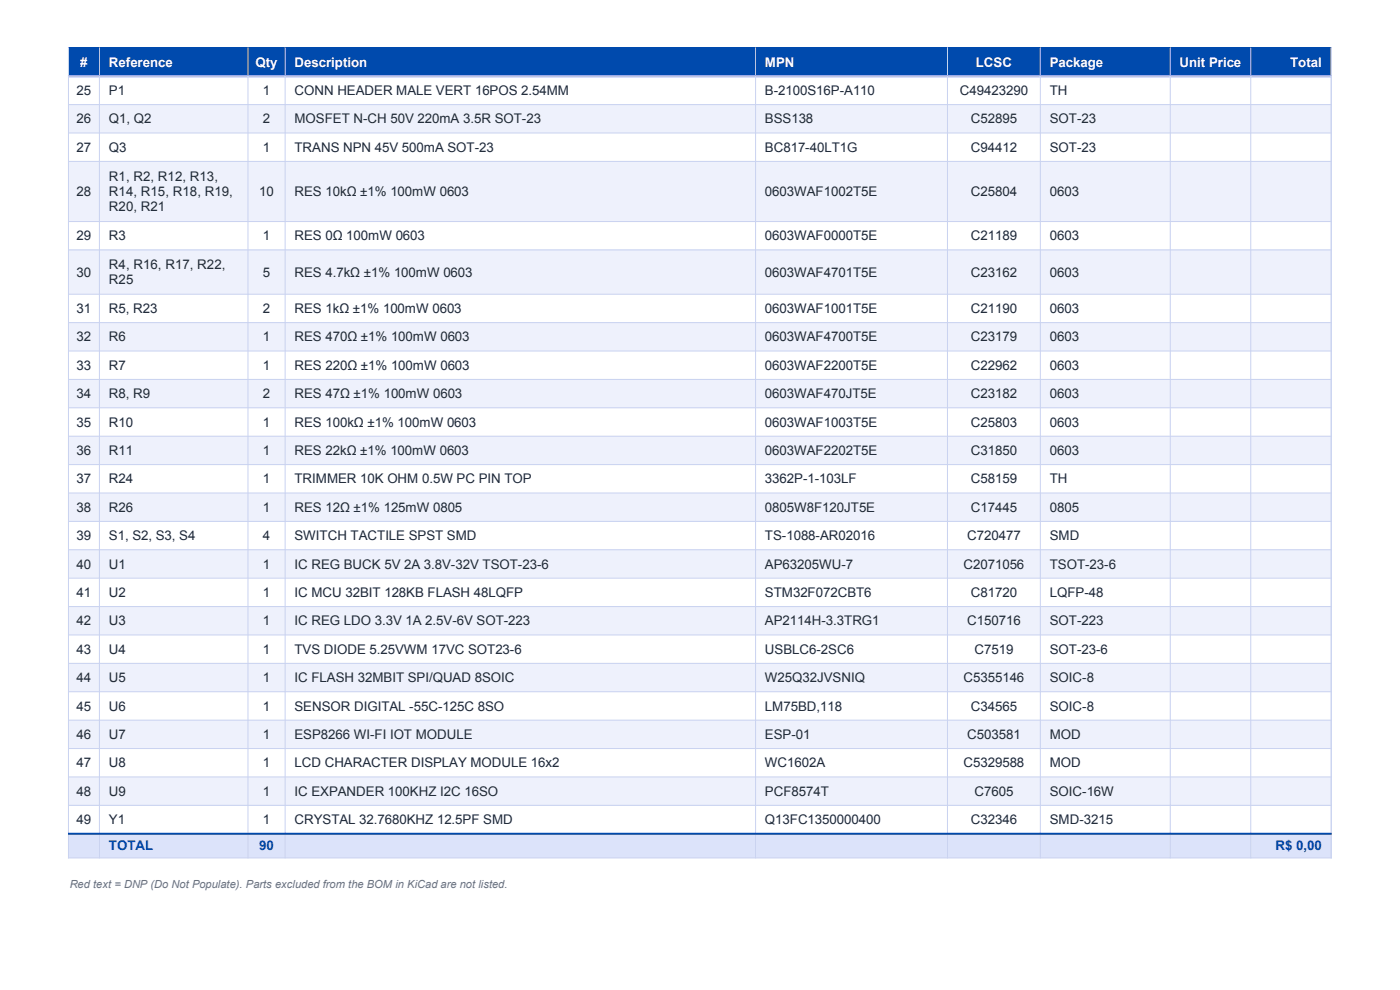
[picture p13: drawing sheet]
<svg xmlns="http://www.w3.org/2000/svg" width="297mm" height="210mm" viewBox="0 0 297 210" stroke-linecap="round" stroke-linejoin="round" font-family="sans-serif">
<defs><g id="words">
<g font-size="2.8" fill="#fff">
<text x="17" y="14.1">#</text>
<text x="23.1" y="14.1">Reference</text>
<text x="54.2" y="14.1">Qty</text>
<text x="62.5" y="14.1">Description</text>
<text x="162.3" y="14.1">MPN</text>
<text x="207" y="14.1">LCSC</text>
<text x="222.7" y="14.1">Package</text>
<text x="250.2" y="14.1">Unit Price</text>
<text x="273.7" y="14.1">Total</text>
</g>
<g font-size="2.8" fill="#1f2937">
<text x="16.3" y="20.1">25</text>
<text x="23.1" y="20.1">P1</text>
<text x="55.8" y="20.1">1</text>
<text x="62.5" y="20.1">CONN HEADER MALE VERT 16POS 2.54MM</text>
<text x="162.3" y="20.1">B-2100S16P-A110</text>
<text x="203.6" y="20.1">C49423290</text>
<text x="222.7" y="20.1">TH</text>
<text x="16.3" y="26.2">26</text>
<text x="23.1" y="26.2">Q1, Q2</text>
<text x="55.8" y="26.2">2</text>
<text x="62.5" y="26.2">MOSFET N-CH 50V 220mA 3.5R SOT-23</text>
<text x="162.3" y="26.2">BSS138</text>
<text x="206" y="26.2">C52895</text>
<text x="222.7" y="26.2">SOT-23</text>
<text x="16.3" y="32.2">27</text>
<text x="23.1" y="32.2">Q3</text>
<text x="55.8" y="32.2">1</text>
<text x="62.5" y="32.2">TRANS NPN 45V 500mA SOT-23</text>
<text x="162.3" y="32.2">BC817-40LT1G</text>
<text x="206" y="32.2">C94412</text>
<text x="222.7" y="32.2">SOT-23</text>
<text x="16.3" y="41.6">28</text>
<text x="23.1" y="38.5">R1, R2, R12, R13,</text>
<text x="23.1" y="41.6">R14, R15, R18, R19,</text>
<text x="55" y="41.6">10</text>
<text x="62.5" y="41.6">RES 10kΩ ±1% 100mW 0603</text>
<text x="162.3" y="41.6">0603WAF1002T5E</text>
<text x="206" y="41.6">C25804</text>
<text x="222.7" y="41.6">0603</text>
<text x="23.1" y="44.8">R20, R21</text>
<text x="16.3" y="51">29</text>
<text x="23.1" y="51">R3</text>
<text x="55.8" y="51">1</text>
<text x="62.5" y="51">RES 0Ω 100mW 0603</text>
<text x="162.3" y="51">0603WAF0000T5E</text>
<text x="206" y="51">C21189</text>
<text x="222.7" y="51">0603</text>
<text x="16.3" y="58.7">30</text>
<text x="23.1" y="57.2">R4, R16, R17, R22,</text>
<text x="55.8" y="58.7">5</text>
<text x="62.5" y="58.7">RES 4.7kΩ ±1% 100mW 0603</text>
<text x="162.3" y="58.7">0603WAF4701T5E</text>
<text x="206" y="58.7">C23162</text>
<text x="222.7" y="58.7">0603</text>
<text x="23.1" y="60.3">R25</text>
<text x="16.3" y="66.4">31</text>
<text x="23.1" y="66.4">R5, R23</text>
<text x="55.8" y="66.4">2</text>
<text x="62.5" y="66.4">RES 1kΩ ±1% 100mW 0603</text>
<text x="162.3" y="66.4">0603WAF1001T5E</text>
<text x="206" y="66.4">C21190</text>
<text x="222.7" y="66.4">0603</text>
<text x="16.3" y="72.4">32</text>
<text x="23.1" y="72.4">R6</text>
<text x="55.8" y="72.4">1</text>
<text x="62.5" y="72.4">RES 470Ω ±1% 100mW 0603</text>
<text x="162.3" y="72.4">0603WAF4700T5E</text>
<text x="206" y="72.4">C23179</text>
<text x="222.7" y="72.4">0603</text>
<text x="16.3" y="78.5">33</text>
<text x="23.1" y="78.5">R7</text>
<text x="55.8" y="78.5">1</text>
<text x="62.5" y="78.5">RES 220Ω ±1% 100mW 0603</text>
<text x="162.3" y="78.5">0603WAF2200T5E</text>
<text x="206" y="78.5">C22962</text>
<text x="222.7" y="78.5">0603</text>
<text x="16.3" y="84.5">34</text>
<text x="23.1" y="84.5">R8, R9</text>
<text x="55.8" y="84.5">2</text>
<text x="62.5" y="84.5">RES 47Ω ±1% 100mW 0603</text>
<text x="162.3" y="84.5">0603WAF470JT5E</text>
<text x="206" y="84.5">C23182</text>
<text x="222.7" y="84.5">0603</text>
<text x="16.3" y="90.5">35</text>
<text x="23.1" y="90.5">R10</text>
<text x="55.8" y="90.5">1</text>
<text x="62.5" y="90.5">RES 100kΩ ±1% 100mW 0603</text>
<text x="162.3" y="90.5">0603WAF1003T5E</text>
<text x="206" y="90.5">C25803</text>
<text x="222.7" y="90.5">0603</text>
<text x="16.3" y="96.5">36</text>
<text x="23.1" y="96.5">R11</text>
<text x="55.8" y="96.5">1</text>
<text x="62.5" y="96.5">RES 22kΩ ±1% 100mW 0603</text>
<text x="162.3" y="96.5">0603WAF2202T5E</text>
<text x="206" y="96.5">C31850</text>
<text x="222.7" y="96.5">0603</text>
<text x="16.3" y="102.6">37</text>
<text x="23.1" y="102.6">R24</text>
<text x="55.8" y="102.6">1</text>
<text x="62.5" y="102.6">TRIMMER 10K OHM 0.5W PC PIN TOP</text>
<text x="162.3" y="102.6">3362P-1-103LF</text>
<text x="206" y="102.6">C58159</text>
<text x="222.7" y="102.6">TH</text>
<text x="16.3" y="108.5">38</text>
<text x="23.1" y="108.5">R26</text>
<text x="55.8" y="108.5">1</text>
<text x="62.5" y="108.5">RES 12Ω ±1% 125mW 0805</text>
<text x="162.3" y="108.5">0805W8F120JT5E</text>
<text x="206" y="108.5">C17445</text>
<text x="222.7" y="108.5">0805</text>
<text x="16.3" y="114.6">39</text>
<text x="23.1" y="114.6">S1, S2, S3, S4</text>
<text x="55.8" y="114.6">4</text>
<text x="62.5" y="114.6">SWITCH TACTILE SPST SMD</text>
<text x="162.3" y="114.6">TS-1088-AR02016</text>
<text x="205.2" y="114.6">C720477</text>
<text x="222.7" y="114.6">SMD</text>
<text x="16.3" y="120.6">40</text>
<text x="23.1" y="120.6">U1</text>
<text x="55.8" y="120.6">1</text>
<text x="62.5" y="120.6">IC REG BUCK 5V 2A 3.8V-32V TSOT-23-6</text>
<text x="162.3" y="120.6">AP63205WU-7</text>
<text x="204.4" y="120.6">C2071056</text>
<text x="222.7" y="120.6">TSOT-23-6</text>
<text x="16.3" y="126.7">41</text>
<text x="23.1" y="126.7">U2</text>
<text x="55.8" y="126.7">1</text>
<text x="62.5" y="126.7">IC MCU 32BIT 128KB FLASH 48LQFP</text>
<text x="162.3" y="126.7">STM32F072CBT6</text>
<text x="206" y="126.7">C81720</text>
<text x="222.7" y="126.7">LQFP-48</text>
<text x="16.3" y="132.6">42</text>
<text x="23.1" y="132.6">U3</text>
<text x="55.8" y="132.6">1</text>
<text x="62.5" y="132.6">IC REG LDO 3.3V 1A 2.5V-6V SOT-223</text>
<text x="162.3" y="132.6">AP2114H-3.3TRG1</text>
<text x="205.2" y="132.6">C150716</text>
<text x="222.7" y="132.6">SOT-223</text>
<text x="16.3" y="138.7">43</text>
<text x="23.1" y="138.7">U4</text>
<text x="55.8" y="138.7">1</text>
<text x="62.5" y="138.7">TVS DIODE 5.25VWM 17VC SOT23-6</text>
<text x="162.3" y="138.7">USBLC6-2SC6</text>
<text x="206.7" y="138.7">C7519</text>
<text x="222.7" y="138.7">SOT-23-6</text>
<text x="16.3" y="144.7">44</text>
<text x="23.1" y="144.7">U5</text>
<text x="55.8" y="144.7">1</text>
<text x="62.5" y="144.7">IC FLASH 32MBIT SPI/QUAD 8SOIC</text>
<text x="162.3" y="144.7">W25Q32JVSNIQ</text>
<text x="204.4" y="144.7">C5355146</text>
<text x="222.7" y="144.7">SOIC-8</text>
<text x="16.3" y="150.7">45</text>
<text x="23.1" y="150.7">U6</text>
<text x="55.8" y="150.7">1</text>
<text x="62.5" y="150.7">SENSOR DIGITAL -55C-125C 8SO</text>
<text x="162.3" y="150.7">LM75BD,118</text>
<text x="206" y="150.7">C34565</text>
<text x="222.7" y="150.7">SOIC-8</text>
<text x="16.3" y="156.7">46</text>
<text x="23.1" y="156.7">U7</text>
<text x="55.8" y="156.7">1</text>
<text x="62.5" y="156.7">ESP8266 WI-FI IOT MODULE</text>
<text x="162.3" y="156.7">ESP-01</text>
<text x="205.2" y="156.7">C503581</text>
<text x="222.7" y="156.7">MOD</text>
<text x="16.3" y="162.8">47</text>
<text x="23.1" y="162.8">U8</text>
<text x="55.8" y="162.8">1</text>
<text x="62.5" y="162.8">LCD CHARACTER DISPLAY MODULE 16x2</text>
<text x="162.3" y="162.8">WC1602A</text>
<text x="204.4" y="162.8">C5329588</text>
<text x="222.7" y="162.8">MOD</text>
<text x="16.3" y="168.8">48</text>
<text x="23.1" y="168.8">U9</text>
<text x="55.8" y="168.8">1</text>
<text x="62.5" y="168.8">IC EXPANDER 100KHZ I2C 16SO</text>
<text x="162.3" y="168.8">PCF8574T</text>
<text x="206.7" y="168.8">C7605</text>
<text x="222.7" y="168.8">SOIC-16W</text>
<text x="16.3" y="174.8">49</text>
<text x="23.1" y="174.8">Y1</text>
<text x="55.8" y="174.8">1</text>
<text x="62.5" y="174.8">CRYSTAL 32.7680KHZ 12.5PF SMD</text>
<text x="162.3" y="174.8">Q13FC1350000400</text>
<text x="206" y="174.8">C32346</text>
<text x="222.7" y="174.8">SMD-3215</text>
</g>
<g font-size="2.8" fill="#004aad">
<text x="23.1" y="180.4">TOTAL</text>
<text x="55" y="180.4">90</text>
<text x="270.6" y="180.4">R$ 0,00</text>
</g>
<text font-size="2.4" fill="#6b7280" x="14.8" y="188.4">Red text = DNP (Do Not Populate). Parts excluded from the BOM in KiCad are not listed.</text>
</g></defs>
<path d="M14.5 10.1h267.9v6h-267.9z" fill-rule="evenodd" fill="#004aad"/>
<path d="M14.4 10.1h268.1" fill="none" stroke="#004aad" stroke-width=".21"/>
<path d="M14.4 16.2h268.1" fill="none" stroke="#8c9eff" stroke-width=".41"/>
<path d="M14.5 10.1v6.3M21.1 10.1v6.3M52.6 10.1v6.3M60.5 10.1v6.3M160.3 10.1v6.3M201 10.1v6.3M220.7 10.1v6.3M248.3 10.1v6.3M265.3 10.1v6.3M282.4 10.1v6.3" fill="none" stroke="#c9d2f0" stroke-width=".21"/>
<g fill="#eef1fc">
<path d="M14.5 22.2h267.9v6h-267.9z" fill-rule="evenodd"/>
<path d="M14.5 34.2h267.9v12.8h-267.9z" fill-rule="evenodd"/>
<path d="M14.5 53h267.9v9.4h-267.9z" fill-rule="evenodd"/>
<path d="M14.5 68.4h267.9v6h-267.9z" fill-rule="evenodd"/>
<path d="M14.5 80.5h267.9v6h-267.9z" fill-rule="evenodd"/>
<path d="M14.5 92.5h267.9v6h-267.9z" fill-rule="evenodd"/>
<path d="M14.5 104.6h267.9v6h-267.9z" fill-rule="evenodd"/>
<path d="M14.5 116.6h267.9v6h-267.9z" fill-rule="evenodd"/>
<path d="M14.5 128.6h267.9v6.1h-267.9z" fill-rule="evenodd"/>
<path d="M14.5 140.7h267.9v6h-267.9z" fill-rule="evenodd"/>
<path d="M14.5 152.7h267.9v6.1h-267.9z" fill-rule="evenodd"/>
<path d="M14.5 164.8h267.9v6h-267.9z" fill-rule="evenodd"/>
</g>
<path d="M14.5 176.8h267.9v5.2h-267.9z" fill-rule="evenodd" fill="#dce3fa"/>
<g fill="none" stroke="#c9d2f0" stroke-width=".21">
<path d="M14.4 16.2h268.1M14.5 16.1v166M21.1 16.1v166M52.6 16.1v166M60.5 16.1v166M160.3 16.1v166M201 16.1v166M220.7 16.1v166M248.3 16.1v166M265.3 16.1v166M282.4 16.1v166M14.4 22.2h268.1"/>
<path d="M14.4 28.2h268.1M14.4 34.2h268.1M14.4 47h268.1M14.4 53h268.1M14.4 62.4h268.1M14.4 68.4h268.1M14.4 74.5h268.1M14.4 80.5h268.1M14.4 86.5h268.1M14.4 92.5h268.1M14.4 98.6h268.1M14.4 104.6h268.1"/>
<path d="M14.4 110.6h268.1M14.4 116.6h268.1M14.4 122.7h268.1M14.4 128.7h268.1M14.4 134.7h268.1M14.4 140.7h268.1M14.4 146.7h268.1M14.4 152.8h268.1M14.4 158.8h268.1M14.4 164.8h268.1M14.4 170.8h268.1M14.4 182h268.1"/>
</g>
<path d="M14.4 176.9h268.1" fill="none" stroke="#004aad" stroke-width=".41"/>
<use href="#words"/>
</svg>
